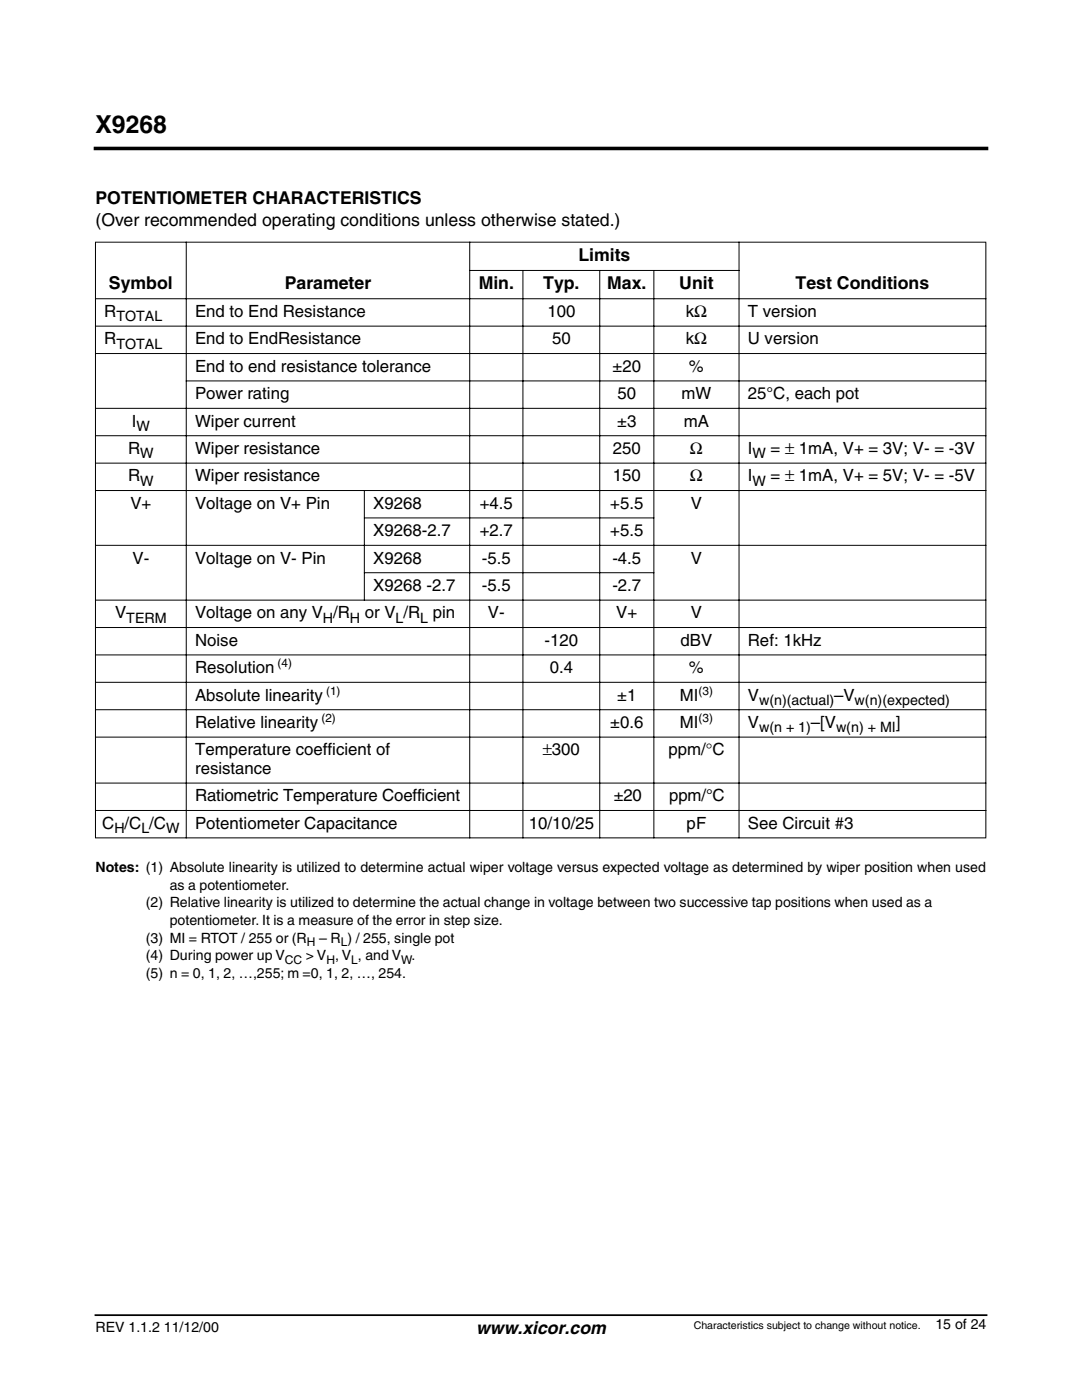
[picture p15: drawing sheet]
<svg xmlns="http://www.w3.org/2000/svg" width="216mm" height="279mm" viewBox="0 0 216 279" stroke-linecap="round" stroke-linejoin="round" font-family="sans-serif">
<defs><g id="words">
<text font-size="4.9" x="19" y="26.6">X9268</text>
<g font-size="3.5">
<text x="19.1" y="40.8">POTENTIOMETER CHARACTERISTICS</text>
<text x="19.1" y="45">(Over recommended operating conditions unless otherwise stated.)</text>
<text x="115.4" y="52.1">Limits</text>
<text x="21.7" y="57.7">Symbol</text>
<text x="56.8" y="57.7">Parameter</text>
<text x="95.5" y="57.7">Min.</text>
<text x="108.4" y="57.7">Typ.</text>
<text x="121.2" y="57.7">Max.</text>
<text x="135.6" y="57.7">Unit</text>
<text x="158.8" y="57.7">Test Conditions</text>
<text x="95" y="266.2">www.xicor.com</text>
</g>
<g font-size="3.4">
<text x="20.8" y="63.3">R</text>
<text x="38.9" y="63.3">End to End Resistance</text>
<text x="109.2" y="63.3">100</text>
<text x="136.8" y="63.3">kΩ</text>
<text x="149.2" y="63.3">T version</text>
<text x="20.8" y="68.7">R</text>
<text x="38.9" y="68.7">End to EndResistance</text>
<text x="110.2" y="68.7">50</text>
<text x="136.8" y="68.7">kΩ</text>
<text x="149.2" y="68.7">U version</text>
<text x="38.9" y="74.2">End to end resistance tolerance</text>
<text x="122.2" y="74.2">±20</text>
<text x="137.5" y="74.2">%</text>
<text x="38.9" y="79.7">Power rating</text>
<text x="123.2" y="79.7">50</text>
<text x="136" y="79.7">mW</text>
<text x="149.2" y="79.7">25°C, each pot</text>
<text x="26.3" y="85.1">I</text>
<text x="38.9" y="85.1">Wiper current</text>
<text x="123.2" y="85.1">±3</text>
<text x="136.5" y="85.1">mA</text>
<text x="25.6" y="90.6">R</text>
<text x="38.9" y="90.6">Wiper resistance</text>
<text x="122.3" y="90.6">250</text>
<text x="137.7" y="90.6">Ω</text>
<text x="149.2" y="90.6">I</text>
<text x="153.8" y="90.6">= ± 1mA, V+ = 3V; V- = -3V</text>
<text x="25.6" y="96.1">R</text>
<text x="26" y="101.5">V+</text>
<text x="38.9" y="101.5">Voltage on V+ Pin</text>
<text x="38.9" y="96.1">Wiper resistance</text>
<text x="74.5" y="101.5">X9268</text>
<text x="95.7" y="101.5">+4.5</text>
<text x="121.8" y="101.5">+5.5</text>
<text x="122.3" y="96.1">150</text>
<text x="137.7" y="96.1">Ω</text>
<text x="137.9" y="101.5">V</text>
<text x="149.2" y="96.1">I</text>
<text x="153.8" y="96.1">= ± 1mA, V+ = 5V; V- = -5V</text>
<text x="74.5" y="107">X9268-2.7</text>
<text x="95.7" y="107">+2.7</text>
<text x="121.8" y="107">+5.5</text>
<text x="26.4" y="112.5">V-</text>
<text x="38.9" y="112.5">Voltage on V- Pin</text>
<text x="74.5" y="112.5">X9268</text>
<text x="96.2" y="112.5">-5.5</text>
<text x="122.2" y="112.5">-4.5</text>
<text x="137.9" y="112.5">V</text>
<text x="74.5" y="117.9">X9268 -2.7</text>
<text x="96.2" y="117.9">-5.5</text>
<text x="122.2" y="117.9">-2.7</text>
<text x="23" y="123.4">V</text>
<text x="38.9" y="123.4">Voltage on any V /R</text>
<text x="72.8" y="123.4">or V /R</text>
<text x="86.4" y="123.4">pin</text>
<text x="97.4" y="123.4">V-</text>
<text x="123" y="123.4">V+</text>
<text x="137.9" y="123.4">V</text>
<text x="38.9" y="128.9">Noise</text>
<text x="108.7" y="128.9">-120</text>
<text x="135.8" y="128.9">dBV</text>
<text x="149.2" y="128.9">Ref: 1kHz</text>
<text x="38.9" y="134.3">Resolution</text>
<text x="109.7" y="134.3">0.4</text>
<text x="137.5" y="134.3">%</text>
<text x="38.9" y="139.8">Absolute linearity</text>
<text x="123.2" y="139.8">±1</text>
<text x="135.7" y="139.8">MI</text>
<text x="149.2" y="139.8">V</text>
<text x="166.4" y="139.8">–V</text>
<text x="38.9" y="145.3">Relative linearity</text>
<text x="121.8" y="145.3">±0.6</text>
<text x="135.7" y="145.3">MI</text>
<text x="149.2" y="145.3">V</text>
<text x="161.8" y="145.3">–[V</text>
<text x="178.7" y="145.3">]</text>
<text x="38.9" y="150.8">Temperature coefficient of</text>
<text x="38.9" y="154.5">resistance</text>
<text x="108.3" y="150.8">±300</text>
<text x="133.4" y="150.8">ppm/°C</text>
<text x="38.9" y="159.9">Ratiometric Temperature Coefficient</text>
<text x="122.5" y="159.9">±20</text>
<text x="133.5" y="159.9">ppm/°C</text>
<text x="20.4" y="165.4">C /C /C</text>
<text x="38.9" y="165.4">Potentiometer Capacitance</text>
<text x="105.5" y="165.4">10/10/25</text>
<text x="137" y="165.4">pF</text>
<text x="149.2" y="165.4">See Circuit #3</text>
</g>
<g font-size="2.8">
<text x="23.2" y="64.1">TOTAL</text>
<text x="23.2" y="69.6">TOTAL</text>
<text x="27.2" y="86">W</text>
<text x="28" y="91.4">W</text>
<text x="150.2" y="91.4">W</text>
<text x="28" y="96.9">W</text>
<text x="150.2" y="96.9">W</text>
<text x="25.2" y="124.3">TERM</text>
<text x="64.4" y="124.3">H</text>
<text x="69.8" y="124.3">H</text>
<text x="78.9" y="124.3">L</text>
<text x="83.9" y="124.3">L</text>
<text x="151.5" y="140.7">w(n)(actual)</text>
<text x="170.5" y="140.7">w(n)(expected)</text>
<text x="151.5" y="146.1">w(n + 1)</text>
<text x="166.8" y="146.1">w(n) + MI</text>
<text x="22.8" y="166.2">H</text>
<text x="28.2" y="166.2">L</text>
<text x="33.1" y="166.2">W</text>
<text x="19" y="174">Notes: (1) Absolute linearity is utilized to determine actual wiper voltage versus expected voltage as determined by wiper position when used</text>
<text x="33.9" y="177.6">as a potentiometer.</text>
<text x="29.1" y="181.1">(2) Relative linearity is utilized to determine the actual change in voltage between two successive tap positions when used as a</text>
<text x="33.9" y="184.6">potentiometer. It is a measure of the error in step size.</text>
<text x="29.1" y="188.1">(3) MI = RTOT / 255 or (R</text>
<text x="29.1" y="191.7">(4) During power up V</text>
<text x="61" y="191.7">&gt; V , V , and V</text>
<text x="63.7" y="188.1">– R ) / 255, single pot</text>
<text x="82.1" y="191.7">.</text>
<text x="29.1" y="195.2">(5) n = 0, 1, 2, …,255; m =0, 1, 2, …, 254.</text>
<text x="19" y="265.8">REV 1.1.2 11/12/00</text>
<text x="186.6" y="265.3">15 of 24</text>
</g>
<g font-size="2.4">
<text x="61.3" y="188.9">H</text>
<text x="68" y="188.9">L</text>
<text x="56.8" y="192.4">CC</text>
<text x="65.1" y="192.4">H</text>
<text x="70.1" y="192.4">L</text>
<text x="80.1" y="192.4">W</text>
</g>
<g font-size="2.3">
<text x="55.4" y="133.2">(4)</text>
<text x="65.1" y="138.6">(1)</text>
<text x="139.4" y="138.6">(3)</text>
<text x="64.1" y="144.1">(2)</text>
<text x="139.4" y="144.1">(3)</text>
</g>
<text font-size="2.1" x="138.4" y="265.3">Characteristics subject to change without notice.</text>
</g></defs>
<path d="M19 29.6h177.8" fill="none" stroke="#000" stroke-width=".71"/>
<path d="M19 262.5h177.8" fill="none" stroke="#000" stroke-width=".35"/>
<g fill="none" stroke="#000" stroke-width=".2">
<path d="M19 48.3h177.8M19 59.6h177.8M19 48.4v118.7M37.2 48.2v119.1M93.6 54h54M93.7 48.2v119.1M104.3 53.9v113.4M119.7 53.9v113.4M130.5 53.9v113.4M147.5 48.2v119.1M196.7 48.4v118.7M19 65.1h177.8"/>
<path d="M19 70.6h177.8M37.1 76h159.7M19 81.5h177.8M19 87h177.8M19 92.4h177.8M19 97.9h177.8M72.7 97.8v22.1M19 108.8h177.8M19 119.8h177.8M72.6 103.4h58M72.6 114.3h58M19 125.2h177.8"/>
<path d="M19 130.7h177.8M19 136.2h177.8M19 141.6h177.8M19 147.1h177.8M19 156.3h177.8M19 161.7h177.8M19 167.2h177.8"/>
</g>
<use href="#words"/>
</svg>
